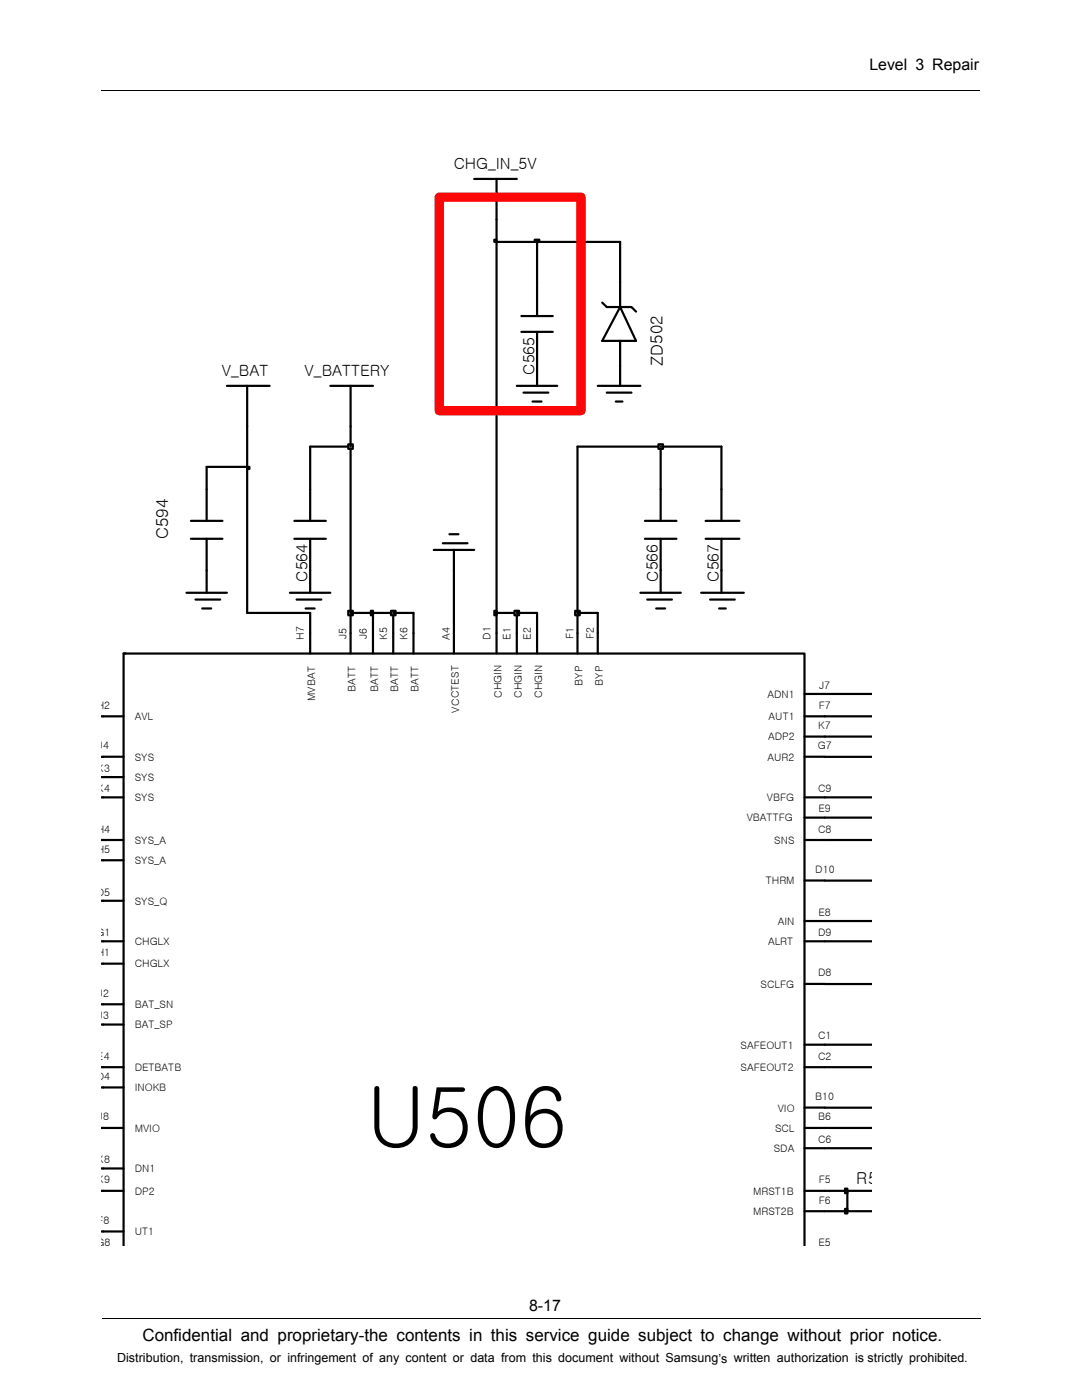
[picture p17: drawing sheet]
<svg xmlns="http://www.w3.org/2000/svg" width="216mm" height="279mm" viewBox="0 0 216 279" stroke-linecap="round" stroke-linejoin="round" font-family="sans-serif">
<defs><g id="words">
<text font-size="16.5" x="73.2" y="228.8">U506</text>
<text font-size="3.4" x="28.4" y="267.7">Confidential and proprietary-the contents in this service guide subject to change without prior notice.</text>
<g font-size="3.3">
<text x="132.2" y="73" transform="rotate(-90 132.2 73)">ZD502</text>
<text x="33.5" y="107.5" transform="rotate(-90 33.5 107.5)">C594</text>
<text x="170.9" y="236.3">R5</text>
</g>
<g font-size="3.2">
<text x="173.5" y="14">Level 3 Repair</text>
<text x="105.6" y="261.6">8-17</text>
</g>
<g font-size="3.1">
<text x="90.5" y="33.7">CHG_IN_5V</text>
<text x="44.3" y="75">V_BAT</text>
<text x="60.8" y="75">V_BATTERY</text>
<text x="106.7" y="74.8" transform="rotate(-90 106.7 74.8)">C565</text>
<text x="61.4" y="116.1" transform="rotate(-90 61.4 116.1)">C564</text>
<text x="131.3" y="116.1" transform="rotate(-90 131.3 116.1)">C566</text>
<text x="143.4" y="116.1" transform="rotate(-90 143.4 116.1)">C567</text>
</g>
<text font-size="2.5" x="23.4" y="271.9">Distribution, transmission, or infringement of any content or data from this document without Samsung’s written authorization is strictly prohibited.</text>
<g font-size="2.1">
<text x="60.6" y="127.7" transform="rotate(-90 60.6 127.7)">H7</text>
<text x="69.2" y="127.5" transform="rotate(-90 69.2 127.5)">J5</text>
<text x="73.2" y="127.5" transform="rotate(-90 73.2 127.5)">J6</text>
<text x="77.3" y="127.7" transform="rotate(-90 77.3 127.7)">K5</text>
<text x="81.3" y="127.7" transform="rotate(-90 81.3 127.7)">K6</text>
<text x="89.8" y="127.7" transform="rotate(-90 89.8 127.7)">A4</text>
<text x="97.9" y="127.7" transform="rotate(-90 97.9 127.7)">D1</text>
<text x="101.9" y="127.6" transform="rotate(-90 101.9 127.6)">E1</text>
<text x="105.9" y="127.6" transform="rotate(-90 105.9 127.6)">E2</text>
<text x="114.4" y="127.6" transform="rotate(-90 114.4 127.6)">F1</text>
<text x="118.5" y="127.6" transform="rotate(-90 118.5 127.6)">F2</text>
<text x="116.2" y="136.9" transform="rotate(-90 116.2 136.9)">BYP</text>
<text x="120.3" y="136.9" transform="rotate(-90 120.3 136.9)">BYP</text>
<text x="163.4" y="137.5">J7</text>
<text x="19.3" y="141.5">H2</text>
<text x="26.9" y="143.7">AVL</text>
<text x="62.9" y="140" transform="rotate(-90 62.9 140)">MVBAT</text>
<text x="71" y="138.2" transform="rotate(-90 71 138.2)">BATT</text>
<text x="75.5" y="138.2" transform="rotate(-90 75.5 138.2)">BATT</text>
<text x="79.5" y="138.2" transform="rotate(-90 79.5 138.2)">BATT</text>
<text x="83.5" y="138.2" transform="rotate(-90 83.5 138.2)">BATT</text>
<text x="91.6" y="142.2" transform="rotate(-90 91.6 142.2)">VCCTEST</text>
<text x="100.1" y="139.3" transform="rotate(-90 100.1 139.3)">CHGIN</text>
<text x="104.1" y="139.3" transform="rotate(-90 104.1 139.3)">CHGIN</text>
<text x="108.2" y="139.3" transform="rotate(-90 108.2 139.3)">CHGIN</text>
<text x="153.1" y="139.3">ADN1</text>
<text x="153.4" y="143.7">AUT1</text>
<text x="163.4" y="141.5">F7</text>
<text x="19.5" y="149.5">J4</text>
<text x="153.2" y="147.7">ADP2</text>
<text x="163.2" y="149.5">G7</text>
<text x="163.3" y="145.5">K7</text>
<text x="19.3" y="154">K3</text>
<text x="26.9" y="155.8">SYS</text>
<text x="26.9" y="151.8">SYS</text>
<text x="153.1" y="151.8">AUR2</text>
<text x="19.3" y="158.1">K4</text>
<text x="26.9" y="159.9">SYS</text>
<text x="153" y="159.9">VBFG</text>
<text x="163.3" y="158.1">C9</text>
<text x="19.3" y="166.2">H4</text>
<text x="149" y="163.9">VBATTFG</text>
<text x="163.3" y="166.2">C8</text>
<text x="163.3" y="162.1">E9</text>
<text x="19.3" y="170.2">H5</text>
<text x="26.9" y="168.4">SYS_A</text>
<text x="26.9" y="172.4">SYS_A</text>
<text x="154.5" y="168.4">SNS</text>
<text x="19.3" y="178.7">D5</text>
<text x="152.8" y="176.5">THRM</text>
<text x="162.7" y="174.2">D10</text>
<text x="26.9" y="180.5">SYS_Q</text>
<text x="155.2" y="184.6">AIN</text>
<text x="163.3" y="182.8">E8</text>
<text x="19.2" y="186.8">G1</text>
<text x="19.3" y="190.8">H1</text>
<text x="26.9" y="188.6">CHGLX</text>
<text x="153.2" y="188.6">ALRT</text>
<text x="163.3" y="186.8">D9</text>
<text x="26.9" y="193.1">CHGLX</text>
<text x="151.8" y="197.1">SCLFG</text>
<text x="163.3" y="194.9">D8</text>
<text x="19.5" y="203.4">J3</text>
<text x="19.5" y="198.9">J2</text>
<text x="26.9" y="201.2">BAT_SN</text>
<text x="26.9" y="205.2">BAT_SP</text>
<text x="147.8" y="209.3">SAFEOUT1</text>
<text x="163.3" y="207.5">C1</text>
<text x="19.3" y="215.5">D4</text>
<text x="19.3" y="211.5">E4</text>
<text x="26.9" y="213.7">DETBATB</text>
<text x="147.8" y="213.7">SAFEOUT2</text>
<text x="163.3" y="211.5">C2</text>
<text x="26.9" y="217.8">INOKB</text>
<text x="155.2" y="221.8">VIO</text>
<text x="162.7" y="219.6">B10</text>
<text x="19.5" y="223.6">J8</text>
<text x="26.9" y="225.8">MVIO</text>
<text x="154.6" y="225.8">SCL</text>
<text x="163.3" y="223.6">B6</text>
<text x="19.3" y="232.1">K8</text>
<text x="26.9" y="233.9">DN1</text>
<text x="154.4" y="229.9">SDA</text>
<text x="163.3" y="228.1">C6</text>
<text x="19.3" y="236.2">K9</text>
<text x="26.9" y="238.4">DP2</text>
<text x="150.3" y="238.4">MRST1B</text>
<text x="163.4" y="236.2">F5</text>
<text x="19.4" y="244.2">F8</text>
<text x="150.3" y="242.5">MRST2B</text>
<text x="163.4" y="240.2">F6</text>
<text x="19.2" y="248.8">G8</text>
<text x="26.9" y="246.5">UT1</text>
<text x="163.3" y="248.8">E5</text>
</g>
</g></defs>
<path d="M20.2 18.1h175.3M20.4 263h175.3" fill="none" stroke="#000" stroke-width=".2"/>
<g fill="none" stroke="#000" stroke-width=".44">
<path d="M94.6 35.7h8.5M99.1 35.7v8.1M107.2 56.3v6.8M123.7 56.3v5M45.3 77h8.5M49.3 77v8.1M65.9 77h8.5M70 77v8.1M103.1 77h8.1M104 63.1h6.3M104 66.2h6.3M104.5 78.4h4.9"/>
<path d="M107.2 66.2v10.8M119.3 77h8.5M120.2 60.4l.9 .9h4.9l.9 .9M121.1 78.4h4.9M123.7 68v9M123.7 61.3l3.2 6.7h-6.7zM41.2 97.6v6.3M61.9 97.6v6.3M106.3 80.1h1.8M122.9 80.1h1.3M131.8 97.6v6.3M144 97.6v6.3"/>
<path d="M37.2 118.3h8.1M38.1 103.9h6.3M38.1 107.5h6.3M39 119.7h4.9M41.2 107.5v10.8M57.8 118.3h8.1M58.7 103.9h6.3M58.7 107.5h6.3M59.2 119.7h4.9M61.9 107.5v10.8M86.6 109.7h8M88.3 108.4h5"/>
<path d="M89.7 106.6h1.8M90.6 109.7v4.1M127.8 118.3h8M128.7 103.9h6.3M128.7 107.5h6.3M129.1 119.7h5M131.8 107.5v10.8M139.9 118.3h8.5M140.8 103.9h6.7M140.8 107.5h6.7M141.7 119.7h4.9M144 107.5v10.8"/>
<path d="M24.7 130.4h.4M40.3 121.4h1.8M61 121.4h1.8M61.9 126.4v4M70 126.4v4M74.4 126.4v4M78.5 126.4v4M82.5 126.4v4M90.6 126.4v4M99.1 126.4v4M103.1 126.4v4M107.2 126.4v4"/>
<path d="M115.2 126.4v4M119.3 126.4v4M130.9 121.4h1.8M143.5 121.4h1.3M160.5 138.5h4.1M20.6 159.1h4.1M20.6 143h4.1M20.6 151h4.1M20.6 155.1h4.1M160.5 159.1h4.1M160.5 143h4.1M160.5 151h4.1"/>
<path d="M160.5 147h4.1M20.6 167.6h4.1M20.6 171.7h4.1M20.6 179.8h4.1M160.5 163.2h4.1M160.5 167.6h4.1M160.5 175.7h4.1M20.6 192.3h4.1M20.6 187.9h4.1M160.5 187.9h4.1M160.5 196.4h4.1M160.5 183.8h4.1"/>
<path d="M20.6 200.4h4.1M20.6 204.5h4.1M20.6 213h4.1M20.6 217h4.1M160.5 208.5h4.1M160.5 213h4.1M20.6 225.1h4.1M20.6 237.7h4.1M20.6 233.2h4.1M160.5 225.1h4.1M160.5 221h4.1M160.5 229.2h4.1"/>
<path d="M160.5 237.7h4.1M20.2 245.8h4.5M24.7 248.6v-118.2h135.8v118.2M160.5 241.7h8.6"/>
</g>
<path d="M168.6 241.3h.5v.9h-.5z" fill="#c4c4c4"/>
<path d="M20.2 237.7h.4M164.6 237.7h4.5v4h4.9M168.6 241.3h.5v.9h-.5z" fill="none" stroke="#000" stroke-width=".44"/>
<path d="M168.6 237.2h.5v.9h-.5z" fill="#c4c4c4"/>
<g fill="none" stroke="#000" stroke-width=".44">
<path d="M49.3 93.2v29.1h12.6v4.1M90.6 113.8v12.6M70 122.3v4.1M74.4 122.3v4.1M78.5 122.3v4.1M82.5 122.3v4.1M99.1 122.3v4.1M103.1 122.3v4.1M107.2 122.3v4.1M115.2 122.3v4.1M119.3 122.3v4.1M164.6 138.5h9.4"/>
<path d="M20.2 159.1h.4M20.2 155.1h.4M20.2 151h.4M20.2 143h.4M164.6 159.1h9.4M164.6 151h9.4M164.6 143h9.4M164.6 147h9.4M20.2 179.8h.4M20.2 171.7h.4M20.2 167.6h.4M164.6 175.7h9.4"/>
<path d="M164.6 167.6h9.4M164.6 163.2h9.4M20.2 192.3h.4M20.2 187.9h.4M164.6 183.8h9.4M164.6 196.4h9.4M164.6 187.9h9.4M20.2 217h.4M20.2 213h.4M20.2 204.5h.4M20.2 200.4h.4M164.6 208.5h9.4"/>
<path d="M164.6 213h9.4M20.2 233.2h.4M20.2 225.1h.4M164.6 229.2h9.4M164.6 225.1h9.4M164.6 221.1h9.4M168.6 237.2h.5v.9h-.5zM169.1 237.7h4.9"/>
</g>
<path d="M69.5 121.9h.9v.9h-.9z" fill="#c4c4c4"/>
<path d="M70 89.1v33.2h4.4M69.5 121.9h.9v.9h-.9z" fill="none" stroke="#000" stroke-width=".44"/>
<path d="M74 121.9h.4v.9h-.4z" fill="#c4c4c4"/>
<path d="M74 121.9h.4v.9h-.4zM74.4 122.3h4.1" fill="none" stroke="#000" stroke-width=".44"/>
<path d="M78 121.9h.9v.9h-.9z" fill="#c4c4c4"/>
<path d="M78 121.9h.9v.9h-.9zM78.5 122.3h4" fill="none" stroke="#000" stroke-width=".44"/>
<path d="M98.6 121.9h.5v.9h-.5z" fill="#c4c4c4"/>
<path d="M99.1 48.3v74h4M98.6 121.9h.5v.9h-.5z" fill="none" stroke="#000" stroke-width=".44"/>
<path d="M102.7 121.9h.9v.9h-.9z" fill="#c4c4c4"/>
<path d="M102.7 121.9h.9v.9h-.9zM103.1 122.3h4.1" fill="none" stroke="#000" stroke-width=".44"/>
<path d="M114.8 121.9h.9v.9h-.9z" fill="#c4c4c4"/>
<path d="M49.3 93.2h-8.1v4.4M61.9 89.1v8.5M115.2 89.1v33.2h4.1M131.8 89.1v8.5M144 89.1v8.5M114.8 121.9h.9v.9h-.9z" fill="none" stroke="#000" stroke-width=".44"/>
<path d="M49.3 93.2h.5v.4h-.5z" fill="#c4c4c4"/>
<path d="M49.3 93.2h.5v.4h-.5zM49.3 85.1v8.1M61.9 89.1h8.1" fill="none" stroke="#000" stroke-width=".44"/>
<path d="M69.5 88.7h.9v.9h-.9z" fill="#c4c4c4"/>
<path d="M69.5 88.7h.9v.9h-.9zM70 85.1v4M115.2 89.1h16.6" fill="none" stroke="#000" stroke-width=".44"/>
<path d="M131.4 88.7h.9v.9h-.9z" fill="#c4c4c4"/>
<path d="M107.2 48.3v8M123.7 48.3v8M131.4 88.7h.9v.9h-.9zM131.8 89.1h12.2" fill="none" stroke="#000" stroke-width=".44"/>
<path d="M98.6 47.8h.5v.5h-.5z" fill="#c4c4c4"/>
<path d="M98.6 47.8h.5v.5h-.5zM99.1 43.8v4.5h8.1" fill="none" stroke="#000" stroke-width=".44"/>
<path d="M106.7 47.8h.9v.5h-.9z" fill="#c4c4c4"/>
<path d="M106.7 47.8h.9v.5h-.9zM107.2 48.3h16.5" fill="none" stroke="#000" stroke-width=".44"/>
<path d="M87.7 39.3h28.2v42.7h-28.2z" fill="none" stroke="#fe0507" stroke-width="1.9"/>
<use href="#words"/>
</svg>
